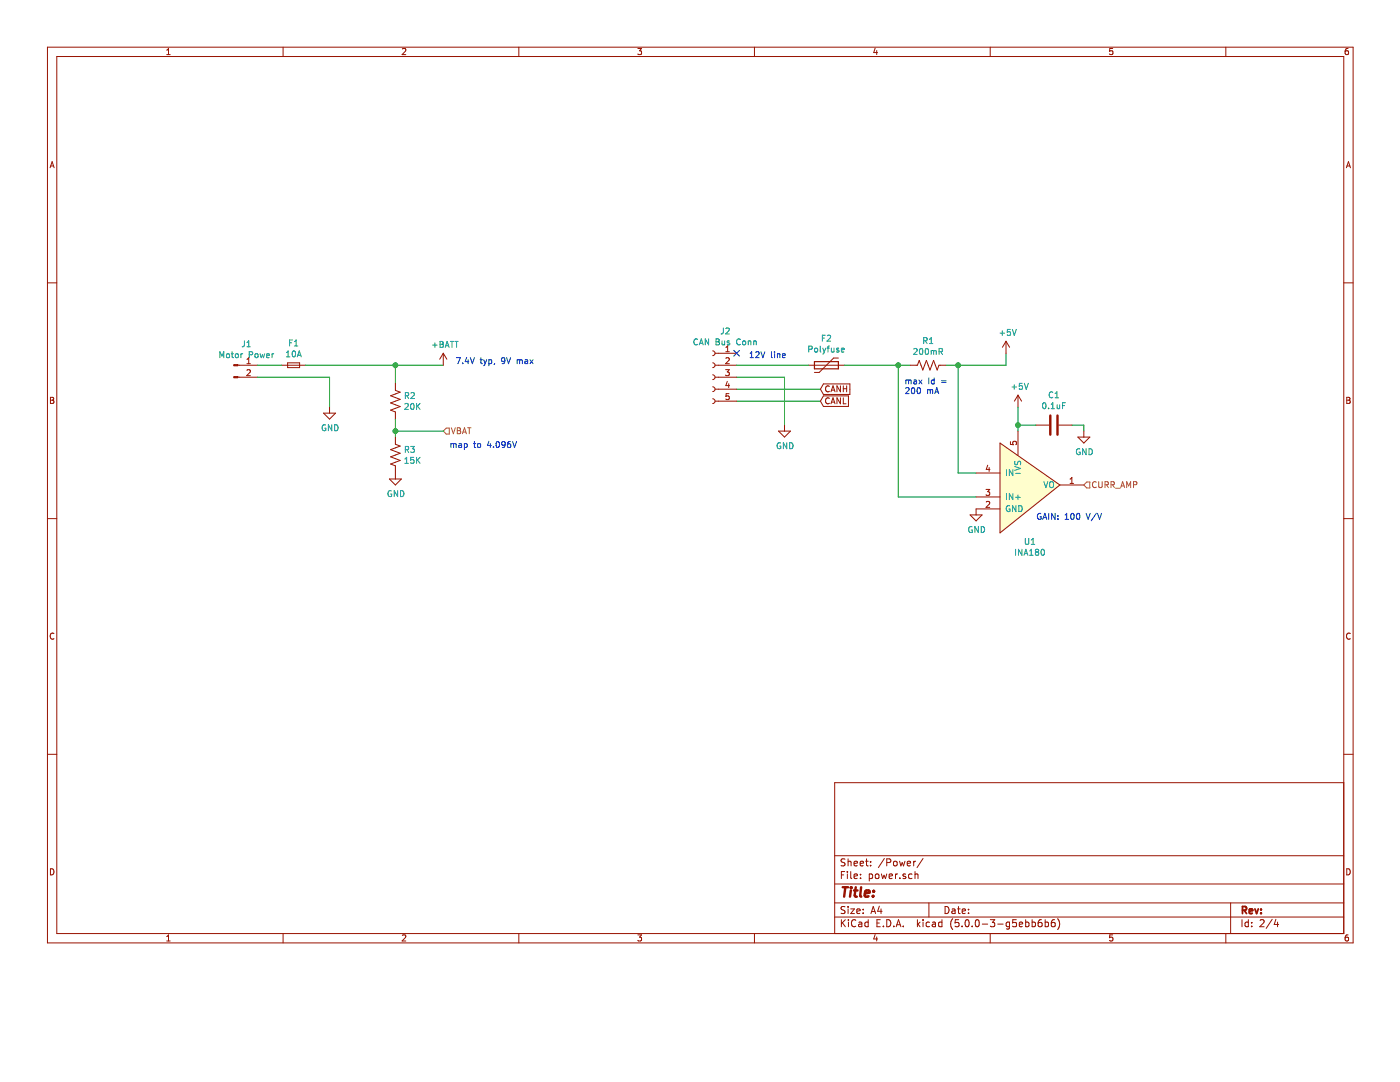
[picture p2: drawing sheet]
<svg xmlns="http://www.w3.org/2000/svg" width="279mm" height="216mm" viewBox="0 0 279 216" stroke-linecap="round" stroke-linejoin="round" font-family="sans-serif">
<g fill="#981200" stroke="#981200" stroke-width=".2">
<path d="M46.7 75.1h.8v.3h-.8z" fill-rule="evenodd"/>
<path d="M46.7 72.8h.8v.2h-.8z" fill-rule="evenodd"/>
</g>
<g fill="none" stroke="#981200" stroke-width=".2">
<path d="M9.5 9.4h260.5v178.7h-260.5zM11.3 11.3h256.9v175h-256.9zM33.3 10.9h.7M33.3 10l.3-.3v1.2M56.5 9.4v1.9M80.3 9.8l.5-.1 .2 .3-.8 .9h.8M103.5 9.4v1.9M127.3 9.7h.7l-.4 .4 .4 .2v.5l-.2 .1-.5-.1M150.6 9.4v1.9M174.7 9.6l-.3 .9h.7M175 10.1v.8M197.6 9.4v1.9"/>
<path d="M222.1 9.7h-.6l-.1 .6 .6-.1 .1 .6-.2 .1-.5-.1M244.6 9.4v1.9M269 9.7h-.3l-.2 .3-.1 .7 .3 .2 .4-.1-.1-.6-.3-.1-.3 .3M10 33.5l.4-1.2 .4 1.2M10.1 33.1h.6M268.7 33.5l.4-1.2 .4 1.2M268.8 33.1h.6M9.5 56.4h1.8M268.2 56.4h1.8M10.1 79.3h.4l.2 .2-.2 .4 .3 .2-.3 .4h-.4zM10.1 79.9h.4M47.5 75.3h3.9"/>
<path d="M47.5 72.9h3.9M49.3 72.6h.7M49.3 71.7l.3-.3v1.2M49.3 73.9l.4-.1 .3 .3-.8 .9h.8M56.2 72.9h4.8M57.4 72.4h2.4v1h-2.4zM78.9 76.5v1.4l1 .4-1.9 .7 1.9 .7-1.9 .7 1.9 .7-1.9 .7 .9 .4v1.4M88.5 70.5l-.8 1.2M88.5 70.5v2.4M88.5 70.5l.7 1.2M142.2 79.6a.48 .48 0 0 1 .5 .4 .48 .48 0 0 1-.5 .5M142.2 77.2a.48 .48 0 0 1 .5 .5 .48 .48 0 0 1-.5 .4"/>
<path d="M142.2 74.8a.48 .48 0 0 1 .5 .5 .48 .48 0 0 1-.5 .4M142.2 72.4a.48 .48 0 0 1 .5 .5 .48 .48 0 0 1-.5 .5M142.2 70a.48 .48 0 0 1 .5 .5 .48 .48 0 0 1-.5 .5M142.7 75.3h4.3M142.7 72.9h4.3M142.7 77.7h4.3M142.7 70.5h4.3M144.8 73.8h.8l-.5 .4 .4 .1 .1 .4-.3 .3-.5-.2M144.9 71.5l.4-.1 .3 .3-.8 .9h.8M144.9 70.2h.7M144.9 69.3l.3-.3v1.2M145.1 76.1l-.2 .8h.7"/>
<path d="M145.4 76.6v.7M145.5 78.5h-.6v.6l.4-.1 .3 .2v.3l-.3 .2-.4-.1M161.3 72.9h7.2M164.3 76.6h5.3v2.1h-5.3l-.6-1zM164.3 79h5v2.1h-5l-.6-1.1zM165.5 77.1a.53 .53 0 0 0-.7 .5 .53 .53 0 0 0 .7 .5M165.5 79.5a.53 .53 0 0 0-.7 .5 .53 .53 0 0 0 .7 .5M165.8 78.2l.4-1.2 .4 1.2M166 77.8h.5M167.3 71.4h-.9l-2.9 2.9h-1M167.7 77v1.2l-.7-1.2v1.2M167.7 79.4v1.2l-.7-1.2v1.2"/>
<path d="M168.3 77v1.2M168.3 79.4v1.2h.5M168.3 77.6h.7M169 77v1.2M181.7 72.9h1.4l.3-1 .8 1.9 .7-1.9 .7 1.9 .7-1.9 .7 1.9 .4-.9h1.4M200.8 68.1l-.7 1.2M200.8 68.1v2.4M200.8 68.1l.7 1.2M203.2 78.9v2.3M203.2 78.9l-.8 1.1M203.2 78.9l.7 1.1M268.8 79.3h.4l.2 .2-.2 .4 .3 .2-.2 .4h-.5z"/>
<path d="M268.8 79.9h.4M64.6 82.4h2.4l-1.2 1.2zM65.8 81.2v1.2M77.7 95.6h2.4l-1.2 1.2zM78.9 87.2v1.4l1 .4-1.9 .7 1.9 .7-1.9 .8 1.9 .7-1.9 .7 .9 .4v2.6M142.7 80h4.3M155.4 86h2.4l-1.2 1.2zM156.6 84.8v1.2M165.8 80.6l.4-1.2 .4 1.2M166 80.2h.5M194.8 99.2h4.8M194.8 94.4h4.8"/>
<path d="M196.8 97.7h.7l-.4 .4 .4 .1v.4l-.2 .3-.5-.2M197.1 92.8l-.3 .9h.8M197.4 93.3v.8M199.6 88.4l11.9 8.4-11.9 9.5zM201.7 88.1v.6h.5l-.1-.4 .2-.2h.3l.3 .2-.2 .4M203.2 86v4.8M206.7 84.8h2.7M211.3 84.8h2.6M211.5 96.8h4.8M213.6 96.5h.6M213.6 95.6l.3-.3v1.2M215.1 87.2h2.4l-1.2 1.2z"/>
<path d="M216.3 86v1.2M9.5 103.5h1.8M193.6 102.7h2.4l-1.2 1.2zM196.8 100.2l.5-.2 .2 .4-.7 .8h.7M199.6 101.6h-4.8v1.1M268.2 103.5h1.8M10.8 126.4a.54 .54 0 0 0-.8 .5 .54 .54 0 0 0 .8 .5M269.5 126.4a.54 .54 0 0 0-.8 .5 .54 .54 0 0 0 .8 .5M9.5 150.5h1.8M268.2 156.2h-101.6v30.1M268.2 150.5h1.8M10.1 173.4a.62 .62 0 0 1 .7 .6 .62 .62 0 0 1-.7 .6z"/>
<path d="M166.6 176.4h101.6M166.6 170.8h101.6M167.9 174.6h.5M168.6 173.9h-.7v1.4M168.6 171.4h-.5l-.3 .2 .2 .4 .6 .3v.4l-.2 .1-.6-.1M169.1 173.9v.1M169.1 174.4v.9M169.3 171.4v1.4M169.3 172l.1-.1h.4l.1 .9M169.8 173.9v1.2l.2 .2M170.4 172.3l.7-.1v-.3h-.4l-.3 .1 .1 .7h.6M170.4 174.9l.7-.2v-.2l-.4-.1-.3 .2 .1 .6h.6"/>
<path d="M171.7 172.3l.6-.1v-.3h-.4l-.2 .1v.7h.6M171.7 175.2v.1M171.7 174.5v.1M172.7 171.9h.6M172.9 171.4v1.2l.4 .2M173.5 174.5l.4-.1 .3 .2-.1 .6-.2 .1-.4-.1M173.5 174.4v1.4M173.7 172.7v.1M173.7 171.9v.1M174.8 174.5l.2-.1 .3 .1 .1 .6-.1 .1-.3 .1-.2-.1zM175.9 174.4l.3 .9 .2-.7 .3 .7 .3-.9M176.5 171.3l-1.2 1.8"/>
<path d="M177 172.1l.6-.1 .2-.1-.1-.4-.2-.1h-.5v1.4M177.5 174.9l.6-.2-.1-.2-.4-.1-.1 .2v.6h.5M178.4 172l.2-.1 .4 .1v.7l-.2 .1-.4-.1zM178.7 174.4v.9M179.1 174.4l-.4 .2M179.5 171.9l.3 .9 .3-.7 .2 .7 .3-.9M179.6 175.2v.1M180.7 174.5l-.3-.1-.2 .2 .1 .2 .4 .1v.3h-.5M181.1 172.3l.6-.1v-.3h-.4l-.2 .1v.7h.6M182 174.5l-.4-.1-.3 .2 .1 .6 .2 .1 .4-.1M182.3 171.9v.9M182.6 174.5l.2-.1 .3 .1 .1 .8"/>
<path d="M182.6 173.9v1.4M182.7 171.9l-.4 .2M184.2 171.3l-1.2 1.8M268.8 173.4a.62 .62 0 0 1 .7 .6 .62 .62 0 0 1-.7 .6zM33.3 186.9l.3-.4v1.3M33.3 187.8h.7M56.5 186.3v1.8M80.3 186.6l.5-.1 .2 .4-.8 .9h.8M103.5 186.3v1.8M127.3 186.5h.7l-.4 .5 .4 .1v.5l-.2 .2-.5-.2M150.6 186.3v1.8M166.6 183h101.6"/>
<path d="M166.6 180.2h101.6M167.9 183.5v1.4M168.1 184.1l.6 .8M168.6 181l-.5-.1-.3 .2 .2 .4 .6 .3v.4l-.2 .1-.6-.1M168.7 183.5l-.8 .8M169.3 180.9v.1M169.3 181.4v.9M169.3 183.5v.2M169.3 184v.9M169.8 181.4h.7l-.7 .9h.7M170.8 183.7a.56 .56 0 0 0-.7-.1 .56 .56 0 0 0-.2 .7 .53 .53 0 0 0 .3 .6 .53 .53 0 0 0 .6-.1M171 181.8l.7-.1-.1-.3h-.4l-.2 .2 .1 .6h.5"/>
<path d="M171.4 184.1h.5l.1 .8M172 184.3l-.5 .1-.2 .2 .2 .3 .5-.1M172.3 181.4v.2M172.3 182.2v.1M173.3 184.1l-.4-.1-.3 .3 .1 .5 .2 .1 .4-.1M173.3 183.5v1.4M173.8 182.3l.5-1.4 .5 1.4M173.9 181.9h.7M174.7 186.5l-.3 .9h.7M175 187v.8M175 184.2h.5M175.5 180.8l-.3 1h.8"/>
<path d="M175.7 183.5h-.7v1.4h.7M175.8 181.4v.9M176.3 184.8v.1M177 183.5a.71 .71 0 0 1 .8 .7 .71 .71 0 0 1-.8 .7zM178.4 184.8v.1M178.9 184.9l.4-1.4 .5 1.4M179 184.5h.6M180.3 184.8v.1M183.1 183.5v1.4M183.2 184.4l.4 .5M183.6 184l-.5 .5M184.2 183.5v.2"/>
<path d="M184.2 184v.9M185.4 180.2v2.8M185.5 184.1l-.4-.1-.3 .3 .1 .5 .2 .1 .4-.1M186.1 184.1h.5l.1 .8M186.7 184.3l-.7 .3 .2 .3 .5-.1M188 184.1l-.4-.1-.3 .3 .1 .5 .2 .1 .4-.1M188 183.5v1.4M188.6 180.9a.71 .71 0 0 1 .8 .7 .71 .71 0 0 1-.8 .7zM190 181.4h.5l.1 .9M190.1 183.3a1.61 1.61 0 0 0 0 2.2M190.6 181.7l-.5 .1-.2 .2 .2 .3 .5-.1M191.1 181.4h.5"/>
<path d="M191.3 180.9v1.2l.3 .2M191.3 183.5h-.6l-.1 .7 .7-.1 .1 .2-.1 .5-.2 .1-.5-.1M192 184.8v.1M192 181.8l.7-.1-.1-.3h-.4l-.2 .2 .1 .6h.5M192.7 183.7l.3-.2a.76 .76 0 0 1 .4 .7 .76 .76 0 0 1-.4 .7l-.3-.1-.1-.4zM193.3 182.2v.1M193.3 181.4v.2M194 184.8v.1M194.7 183.7l.4-.2a.8 .8 0 0 1-.1 1.4l-.3-.1-.1-.4zM196 184.4h1.1M197.6 186.3v1.8M197.6 183.5h.9l-.5 .6 .5 .1v.6l-.3 .1-.6-.1"/>
<path d="M199.1 184.4h1.1M201.5 184.1l-.4-.1-.3 .3 .1 .5 .2 .1 .4-.1M201.5 184l-.1 1.3-.2 .1-.3-.1M202.8 183.5h-.7v.7l.7-.1v.7l-.2 .1-.5-.1M203.4 184.5l.7-.2-.1-.2-.4-.1-.2 .2 .1 .6h.5M204.7 184.1l.4-.1 .3 .3-.2 .5h-.5M204.7 183.5v1.4M206 184.1l.4-.1 .2 .3v.5l-.2 .1-.4-.1M206 183.5v1.4M207.8 183.5l-.4 .1a1.04 1.04 0 0 0-.1 1.2l.4 .1 .2-.1 .1-.5-.3-.2h-.4l-.1 .2M208.6 184.1l.4-.1 .3 .3-.2 .5h-.5M208.6 183.5v1.4"/>
<path d="M210.5 183.5l-.4 .1a1.09 1.09 0 0 0-.2 1.2l.4 .1 .2-.1 .1-.5-.3-.2h-.4l-.1 .2M211.1 183.3a1.61 1.61 0 0 1 0 2.2M222.1 186.5h-.6l-.1 .6 .6-.1 .1 .6-.2 .2-.5-.2M244.6 186.3v1.8M245.6 180.2v6.1M247.9 183.5v1.4M249.1 184.1l-.4-.1-.2 .3 .1 .5h.5M249.1 183.5v1.4M249.8 184.8v.1M249.8 184.1v.1M251.5 183.7l.5-.2 .3 .4-.9 1h.9M253.9 183.4l-1.2 1.9"/>
<path d="M254.6 183.4l-.3 1.1h.9M255 184v.9M269 186.5l-.3 .1-.2 .2-.1 .7 .3 .3 .4-.2-.1-.6h-.3l-.3 .2"/>
</g>
<g fill="none" stroke="#009596" stroke-width=".2">
<path d="M43.9 71.4v-1.2l.4 .8 .4-.8v1.2M45.3 70.6h.3l.2 .2v.4l-.2 .2-.4-.2zM46.1 70.6h.5M46.3 70.2v1l.3 .2M47.1 70.6h.2l.3 .2-.1 .5h-.5zM48.1 70.6v.8M48.4 70.6l-.3 .2M48.8 68v.9l-.2 .3h-.3M49.3 69.2h.7M49.3 68.3l.3-.3v1.2M49.7 70.8l.7-.1v-.4l-.7-.1v1.2M50.9 70.7l.2-.1 .4 .1-.1 .6h-.5z"/>
<path d="M51.9 70.6l.2 .8 .3-.6 .2 .6 .2-.8M53.2 71l.6-.1-.1-.3h-.3l-.2 .2 .1 .5h.4M54.3 70.6v.8M54.6 70.6l-.3 .2M57.2 71.2h.7M57.2 70.3l.3-.3v1.2M57.8 68.4h.4M58.4 67.8h-.6v1.2M58.4 70.1l.2-.1a.65 .65 0 0 1 .4 .6 .65 .65 0 0 1-.4 .6l-.3-.4zM58.8 69h.6M58.8 68.2l.3-.4v1.2M59.3 71.2l.4-1.2 .4 1.2"/>
<path d="M59.4 70.9h.6M80.9 78.9h.6v-.5l-.6-.1v1.2M81.2 78.9l.4 .6M82 78.4l.5-.1 .2 .4-.7 .8h.7M86.3 68.9h.9M86.8 68.4v.9M87.8 68.1l.6 .1v.3l-.2 .2 .3 .2-.1 .4h-.6zM87.8 68.7h.4M88.8 69.3l.4-1.2 .4 1.2M88.9 69h.6M89.9 68.1h.6M90.2 68.1v1.2"/>
<path d="M90.8 68.1h.7M91.1 68.1v1.2M139.2 67.7a.53 .53 0 0 0-.7 .1 .53 .53 0 0 0 0 .7l.4 .3 .3-.1M139.6 68.8l.4-1.2 .3 1.2M139.7 68.5h.5M141.4 67.6v1.2l-.7-1.2v1.2M142.9 67.6h.4l.2 .3-.2 .3 .3 .2-.1 .4h-.6zM142.9 68.2h.4M144.1 68l.1 .8 .4-.1M144.4 65.4v.9l-.2 .3h-.3M144.6 68v.8M144.9 65.6l.4-.2 .3 .4-.8 .8h.8"/>
<path d="M145.6 68.1l-.3-.1-.2 .2 .1 .2 .4 .1v.3h-.5M147.7 67.7a.54 .54 0 0 0-.7 .5 .54 .54 0 0 0 .7 .6v-.1M148.3 68.1l.1-.1 .4 .1-.1 .7-.4-.1zM149.3 68.1h.5l.1 .7M149.3 68v.8M150.4 68.1h.5v.7M150.4 68v.8M161.4 69.7l.6-.1 .1-.1-.1-.3-.6-.1v1.2M162.7 69.5l.4 .1v.6l-.5-.1zM163.7 69.1v1l.2 .2M164.1 67.5h.4M164.2 69.5l.3 .8"/>
<path d="M164.5 70.3l-.3 .4M164.7 66.9h-.6v1.2M164.8 69.5l-.3 .8M165 69.5h.5M165.1 67l.5-.1 .2 .3-.8 .9h.8M165.5 69.1l-.3 .1v1.1M165.9 69.5l.1 .7 .4-.1M166.4 69.5v.8M167.4 69.5h-.3l-.2 .1 .1 .2 .4 .1v.3h-.5M167.9 69.8l.6-.1-.1-.2h-.3l-.2 .1 .1 .6h.4M182.3 69.7l.5-.2 .2 .4-.7 .8h.7M183.6 69.7l.2-.2a.65 .65 0 0 1 .4 .6 .65 .65 0 0 1-.4 .6l-.3-.4z"/>
<path d="M184.4 68l.6-.1v-.4l-.6-.1v1.2M184.6 68l.4 .6M184.7 69.7l.2-.2a.63 .63 0 0 1 .4 .6 .63 .63 0 0 1-.4 .6l-.3-.4zM185.5 68.6h.7M185.5 67.7l.3-.3v1.2M185.8 69.9v.8M185.8 70.1l.4-.2 .1 .2M186.3 70.1l.2-.2 .3 .1v.7M186.3 70.1v.6M187.4 70.2l.6-.1 .1-.2-.1-.2-.6-.2v1.2M187.7 70.2l.4 .5M199.6 66.5h.9"/>
<path d="M200 66v.9M201.6 65.7h-.5l-.1 .6 .2-.1 .4 .1v.5l-.1 .1-.5-.1M202 77.2h.9M202 65.7l.4 1.2 .4-1.2M202.4 76.8v.9M204 76.5h-.6v.6l.2-.2 .4 .1v.6l-.1 .1-.5-.1M204.4 76.5l.4 1.2 .4-1.2M210.1 78.3a.53 .53 0 0 0-.7 .5 .53 .53 0 0 0 .7 .5M210.6 79.4h.7M210.6 78.5l.3-.3v1.2M65 84.8a.55 .55 0 0 0-.7 .6 .55 .55 0 0 0 .7 .5v-.5h-.2M66.2 84.8v1.1l-.7-1.1v1.1"/>
<path d="M66.8 84.8a.6 .6 0 0 1 .7 .6 .6 .6 0 0 1-.7 .5zM78.1 98a.55 .55 0 0 0-.7 .5 .55 .55 0 0 0 .7 .5l.1-.4h-.3M79.4 97.9v1.2l-.7-1.2v1.2M79.9 97.9a.6 .6 0 0 1 .7 .6 .6 .6 0 0 1-.7 .6zM80.8 80.6l.5-.1 .2 .3-.8 .9h.8M80.8 92.4h.7M80.8 91.6l.4-.3v1.1M80.9 89.7l.6-.1v-.4l-.6-.1v1.2M81.2 89.7l.4 .6M82 89.1h.7l-.4 .4 .3 .2 .1 .4-.2 .2-.5-.1M82.1 80.6l.1-.1a.63 .63 0 0 1 .5 .6 .63 .63 0 0 1-.5 .6l-.3-.5zM82.6 91.3h-.6l-.1 .5 .5-.1 .2 .2v.3l-.2 .2-.5-.1"/>
<path d="M83.1 80.5v1.2M83.1 91.3v1.1M83.3 81l.5 .7M83.3 91.8l.5 .6M83.8 80.5l-.7 .7M83.8 91.3l-.7 .6M155.8 88.4a.55 .55 0 0 0-.7 .5 .55 .55 0 0 0 .7 .6v-.5h-.2M157 88.3v1.2l-.7-1.2v1.2M157.6 88.3a.6 .6 0 0 1 .7 .6 .6 .6 0 0 1-.7 .6zM200.9 93.7v1.2M200.9 98.5v1.2M202.1 93.7v1.2l-.7-1.2v1.2"/>
<path d="M202.1 98.5v1.2l-.7-1.2v1.2M202.5 93.1l1.2 .4-1.2 .4M202.6 92l-.1 .5 .2 .2 .3-.1 .2-.5h.4v.6M202.7 99.2h.9M202.7 94.5h.9M203.2 98.8v.9M208.2 80.5l.1-.1a.63 .63 0 0 1 .5 .6 .63 .63 0 0 1-.5 .6l-.2-.5zM208.3 96.1l.4 1.2 .4-1.2M209.3 81.4v.2M209.5 96.3l.3-.2a.41 .41 0 0 1 .5 .4l-.1 .6-.4 .2-.3-.2zM209.8 81.6h.6M209.8 80.7l.3-.3v1.2"/>
<path d="M211 80.8v.7l.5-.1M211.5 80.8v.8M212 80.9h.5M212.6 80.4h-.6v1.2M215.5 89.6a.55 .55 0 0 0-.7 .5 .55 .55 0 0 0 .7 .6l.1-.5h-.3M216.8 89.5v1.2l-.7-1.2v1.2M217.3 89.5a.6 .6 0 0 1 .7 .6 .6 .6 0 0 1-.7 .6zM194 105.1a.55 .55 0 0 0-.7 .6 .55 .55 0 0 0 .7 .5l.1-.4h-.3M195.3 105.1v1.2l-.7-1.2v1.2M195.8 105.1a.6 .6 0 0 1 .7 .6 .6 .6 0 0 1-.7 .6zM201.5 101a.54 .54 0 0 0-.7 .5 .54 .54 0 0 0 .8 .5v-.4h-.3M202.7 109.6v1.2"/>
<path d="M202.8 100.9v1.2l-.7-1.2v1.2M203.3 100.9a.6 .6 0 0 1 .7 .6 .6 .6 0 0 1-.7 .6zM203.9 109.6v1.2l-.6-1.2v1.2M204.4 110.8l.3-1.2 .4 1.2M204.5 110.5h.5M204.6 107.4v1l.3 .2h.3l.1-.2v-1M205.5 110.8h.7M205.5 109.9l.3-.3v1.2M205.8 108.6h.7M205.8 107.8l.4-.4v1.2M206.8 110.1l-.2 .2v.3l.2 .2h.4l.1-.2-.1-.4-.1-.1M206.8 110.1l-.2-.2 .2-.3 .4 .1v.3l-.1 .1"/>
<path d="M206.8 110.1h.3M207.9 109.7l.1-.1a.63 .63 0 0 1 .5 .6 .63 .63 0 0 1-.5 .6l-.3-.5z"/>
</g>
<g fill="none" stroke="#009300" stroke-width=".2">
<path d="M51.4 75.3h14.4v5.9M51.4 72.9h4.8M61 72.9h27.5M78.9 72.9v3.6M147 75.3h9.6v9.5M147 72.9h14.3M147 77.7h16.7M168.5 72.9h13.2M179.3 72.9v26.3h15.5M191.2 72.9v21.5h3.6M200.8 70.5v2.4h-12M78.9 83.6v3.6"/>
<path d="M78.9 86h9.6M147 80h16.7M203.2 81.2v4.8M203.2 84.8h3.5M213.9 84.8h2.4v1.2"/>
</g>
<g fill="none" stroke="#969400" stroke-width=".2">
<path d="M89.1 85.4h.6v1.2h-.6l-.6-.6zM90.1 85.4l.4 1.1 .4-1.1M91.3 85.4l.5 .1 .1 .2-.2 .2 .3 .2-.2 .4h-.5zM91.3 85.9h.4M92.3 86.5l.4-1.1 .4 1.1M92.4 86.2h.6M93.3 85.4h.7M93.7 85.4v1.1M216.9 96.2h.6v1.2h-.6l-.6-.6zM218.8 96.2a.53 .53 0 0 0-.8 .5 .53 .53 0 0 0 .8 .5M219.3 96.1v1l.2 .2h.3l.2-.2v-1M220.5 96.7h.6l.1-.5-.7-.1v1.2"/>
<path d="M220.8 96.7l.4 .6M221.7 96.7h.6v-.5l-.6-.1v1.2M222 96.7l.4 .6M222.6 97.4h.9M223.7 97.3l.3-1.2 .5 1.2M223.8 97h.5M224.9 97.3v-1.2l.3 .9 .4-.9v1.2M226.2 96.7h.6v-.5l-.6-.1v1.2"/>
</g>
<path d="M199.6 88.4l11.9 8.4-11.9 9.5z" fill="#fffecd" stroke="#fffecd" stroke-width=".2"/>
<g fill="none" stroke="#0327cd" stroke-width=".2">
<path d="M91.1 71.4h.8l-.5 1.2M92.3 72.4v.2M93.1 71.3l-.3 .9h.8M93.4 71.8v.8M93.9 71.4l.4 1.2 .4-1.2M95.8 71.8h.5M96 71.4v1l.3 .2M96.5 71.8l.3 .8M96.8 72.6l-.3 .4M97.1 71.8l-.3 .8M97.6 71.8h.3l.2 .2-.1 .5h-.4M97.6 71.8v1.2"/>
<path d="M98.7 72.5v.1M98.7 72.6l-.1 .1M100.7 71.9l-.2 .2h-.3l-.1-.6 .4-.1 .2 .2v.7l-.2 .2-.3 .1M101.1 71.4l.4 1.2 .4-1.2M103.2 71.9l.3-.1 .2 .1M103.2 71.8v.8M103.7 71.9l.2-.1h.3v.8M103.7 71.9v.7M104.8 71.8h.5v.8l-.5-.1v-.3l.5-.1M105.8 71.8l.6 .8M106.4 71.8l-.6 .8M149.7 71.4h.7"/>
<path d="M149.7 70.5l.3-.3v1.2M150.8 70.3l.5-.1 .2 .3-.7 .9h.7M151.9 70.2l.3 1.2 .4-1.2M154 70.2v1l.1 .2M154.6 70.2v.1M154.6 70.6v.8M155.2 70.6v.8M155.2 70.7l.4-.1 .1 .8M156.2 71l.5-.1v-.3h-.3l-.2 .2v.5h.5M180.7 77.5l.5-.2 .2 .4-.7 .8h.7M180.8 75.8v.8M180.8 75.9l.4-.1 .1 .2"/>
<path d="M181.3 76l.2-.2 .3 .1v.7M181.3 76v.6M182 77.5l.2-.2a.65 .65 0 0 1 .4 .6 .65 .65 0 0 1-.4 .6l-.3-.4zM182.4 75.9h.5v.7M182.9 76.1l-.6 .2 .1 .3h.5M183.1 77.5l.2-.2a.63 .63 0 0 1 .4 .6 .63 .63 0 0 1-.4 .6l-.3-.4zM183.4 75.8l.6 .8M184 75.8l-.6 .8M185.1 77.8v.7M185.1 77.9l.4-.1 .1 .1M185.4 75.4v1.2M185.6 77.9l.2-.1h.3v.7"/>
<path d="M185.6 77.9v.6M186.4 75.9l-.3-.1-.2 .2 .1 .6h.4M186.4 75.4v1.2M186.6 78.5l.4-1.2 .3 1.2M186.7 78.2h.5M187.9 76h.9M187.9 76.3h.9M90 88.5v.8M90 88.6l.4-.1 .1 .2M90.5 88.7l.2-.2 .3 .1v.7M90.5 88.7v.6M91.6 88.6h.5v.7"/>
<path d="M92.1 88.8l-.6 .2 .1 .2h.5M92.7 88.6l.3-.1 .2 .2-.1 .5h-.4M92.7 88.5v1.2M94.5 88.5h.5M94.7 88.1v1l.3 .2M95.3 88.6l.2-.1 .4 .1-.1 .6h-.5zM97.6 88.1l-.3 .8h.7M97.9 88.5v.8M98.5 89.2v.1M99.1 88.2l.2-.1a.65 .65 0 0 1 .4 .6 .65 .65 0 0 1-.4 .6l-.3-.5zM100.8 88.6l-.2 .2h-.4l-.1-.2 .1-.4 .4-.1 .2 .2-.1 .9-.5 .1M101.8 88.1l-.3 .1-.2 .4v.6h.5v-.6h-.3l-.2 .2"/>
<path d="M102.3 88.1l.4 1.2 .4-1.2M207.7 102.5a.54 .54 0 0 0-.7 .5 .54 .54 0 0 0 .8 .5v-.4h-.3M208.1 103.6l.4-1.2 .4 1.2M208.2 103.3h.6M209.3 102.4v1.2M210.6 102.4v1.2l-.7-1.2v1.2M211.1 103.5v.1M211.1 102.9v.1M212.6 103.6h.6M212.6 102.8l.3-.4v1.2M213.8 102.6l.2-.2a.65 .65 0 0 1 .4 .6 .65 .65 0 0 1-.4 .6l-.3-.4zM214.9 102.6l.2-.2a.63 .63 0 0 1 .4 .6 .63 .63 0 0 1-.4 .6l-.3-.4z"/>
<path d="M216.8 102.4l.4 1.2 .4-1.2M218.8 102.4l-1 1.5M219 102.4l.4 1.2 .4-1.2"/>
</g>
<g fill="none" stroke="#981200" stroke-width=".48">
<path d="M209.6 82.9v3.8M211 82.9v3.8M168.2 177h1.1M168.7 177l-.2 1.9M169.8 177.7l-.2 1.2M169.9 177v.2M169.9 177l.1 .1-.1 .1M170.4 177.7h.7M170.8 177l-.2 1.7v.1l.4 .1M171.9 177l-.2 1.7 .2 .2M172.6 178.3l.9-.2v-.3l-.5-.1-.4 .2v.9h.7M174.2 178.8v.1"/>
<path d="M174.4 177.8h.1l-.2 .1M174.4 177.8l-.1 .1"/>
</g>
<path d="M162.5 72.2h4.8v1.4h-4.8z" fill="none" stroke="#981200" stroke-width=".24"/>
<path d="M146.4 69.9l1.2 1.2M147.6 69.9l-1.2 1.2" fill="none" stroke="#011996" stroke-width=".2"/>
<g fill="#009300" stroke="#009300" stroke-width=".2">
<circle cx="78.9" cy="72.9" r=".48"/>
<circle cx="78.9" cy="86" r=".48"/>
<circle cx="191.2" cy="72.9" r=".48"/>
<circle cx="203.2" cy="84.8" r=".48"/>
<circle cx="179.3" cy="72.9" r=".48"/>
</g>
<path d="M248 181.6h.6l.2-.2-.1-.4-.2-.1h-.5v1.4M248.3 181.6l.5 .7M249.3 181.8l.7-.1-.1-.3h-.4l-.2 .2 .1 .6h.5M250.4 181.4l.4 .9 .3-.9M251.7 182.2v.1M251.7 181.4v.2" fill="none" stroke="#981200" stroke-width=".36"/>
</svg>
